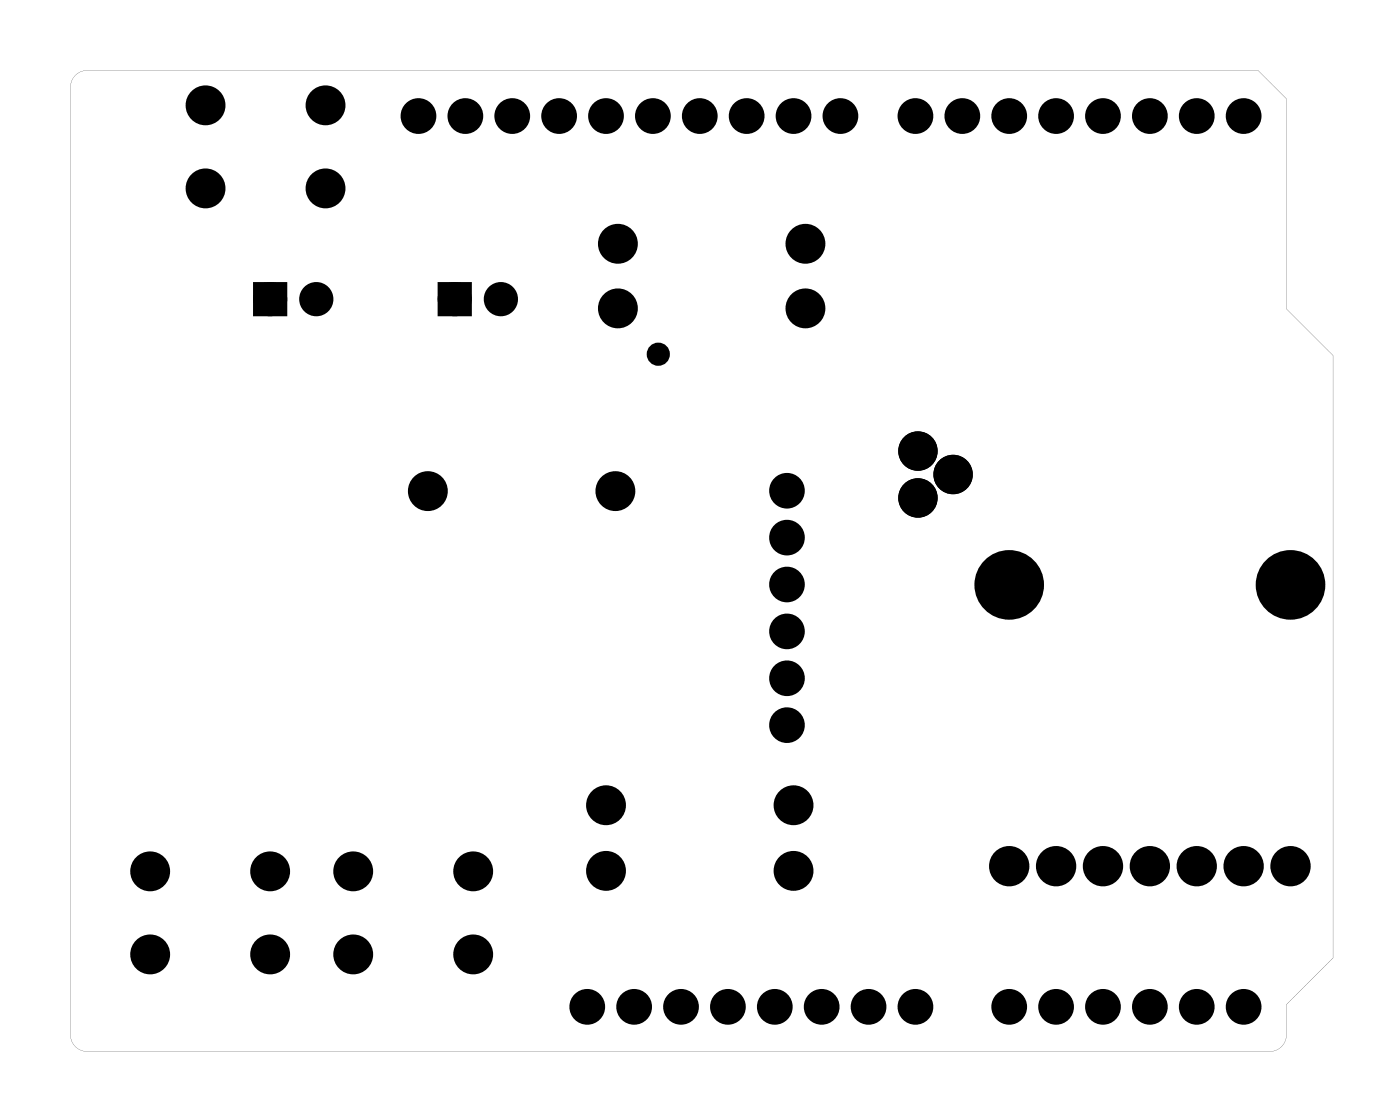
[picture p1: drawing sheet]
<svg xmlns="http://www.w3.org/2000/svg" width="76mm" height="61mm" viewBox="0 0 76 61" stroke-linecap="round" stroke-linejoin="round" font-family="sans-serif">
<g fill="#000">
<path d="M14 15.6h1.2v1.2h-1.2zM24 15.6h1.2v1.2h-1.2z"/>
<path d="M4 4.2l.3-.3 .4-.1h63.5l1.5 1.5v11.4l2.5 2.6v32.6l-2.5 2.5v1.6a.89 .89 0 0 1-1 1h-63.9a.89 .89 0 0 1-1-1v-51.2v-.3zM4 4.2l-.1 .3-.1 .3v51.4a.9 .9 0 0 0 1 .8h64.1a.9 .9 0 0 0 .8-1v-1.6l2.5-2.5v-32.6l-2.5-2.6v-11.4l-1.5-1.5h-63.4a.9 .9 0 0 0-.8 .4z"/>
<circle cx="42.6" cy="31.7" r=".62"/>
<circle cx="42.6" cy="39.3" r=".62"/>
<circle cx="42.6" cy="26.6" r=".62"/>
<circle cx="42.6" cy="29.1" r=".62"/>
<circle cx="42.6" cy="34.2" r=".62"/>
<circle cx="42.6" cy="36.7" r=".62"/>
</g>
<g fill="#000">
<circle cx="11.1" cy="10.2" r=".7"/>
<circle cx="11.1" cy="5.7" r=".7"/>
<circle cx="14.6" cy="16.2" r=".6"/>
<circle cx="17.1" cy="16.2" r=".6"/>
<circle cx="17.6" cy="10.2" r=".7"/>
<circle cx="17.6" cy="5.7" r=".7"/>
<circle cx="22.7" cy="6.3" r=".66"/>
<circle cx="24.6" cy="16.2" r=".6"/>
<circle cx="25.2" cy="6.3" r=".66"/>
<circle cx="27.1" cy="16.2" r=".6"/>
<circle cx="27.8" cy="6.3" r=".66"/>
<circle cx="30.3" cy="6.3" r=".66"/>
<circle cx="32.8" cy="6.3" r=".66"/>
<circle cx="33.5" cy="16.7" r=".7"/>
<circle cx="33.5" cy="13.2" r=".7"/>
<circle cx="35.4" cy="6.3" r=".66"/>
<circle cx="35.7" cy="19.2" r=".35"/>
<circle cx="37.9" cy="6.3" r=".66"/>
<circle cx="40.5" cy="6.3" r=".66"/>
<circle cx="43" cy="6.3" r=".66"/>
<circle cx="43.6" cy="16.7" r=".7"/>
<circle cx="43.6" cy="13.2" r=".7"/>
<circle cx="45.5" cy="6.3" r=".66"/>
<circle cx="49.6" cy="6.3" r=".66"/>
<circle cx="52.1" cy="6.3" r=".66"/>
<circle cx="54.7" cy="6.3" r=".66"/>
<circle cx="57.2" cy="6.3" r=".66"/>
<circle cx="59.8" cy="6.3" r=".66"/>
<circle cx="62.3" cy="6.3" r=".66"/>
<circle cx="64.8" cy="6.3" r=".66"/>
<circle cx="67.4" cy="6.3" r=".66"/>
<circle cx="23.2" cy="26.6" r=".7"/>
<circle cx="33.3" cy="26.6" r=".7"/>
<circle cx="49.7" cy="27" r=".69"/>
<circle cx="49.7" cy="24.4" r=".69"/>
<circle cx="51.6" cy="25.7" r=".69"/>
<circle cx="54.6" cy="31.7" r="1.1"/>
<circle cx="54.7" cy="31.7" r="1.5"/>
<circle cx="69.9" cy="31.7" r="1.1"/>
<circle cx="69.9" cy="31.7" r="1.5"/>
<circle cx="8.1" cy="51.7" r=".7"/>
<circle cx="8.1" cy="47.2" r=".7"/>
<circle cx="14.6" cy="51.7" r=".7"/>
<circle cx="14.6" cy="47.2" r=".7"/>
<circle cx="19.1" cy="51.7" r=".7"/>
<circle cx="19.1" cy="47.2" r=".7"/>
<circle cx="25.6" cy="51.7" r=".7"/>
<circle cx="25.6" cy="47.2" r=".7"/>
<circle cx="31.8" cy="54.5" r=".66"/>
<circle cx="32.8" cy="47.2" r=".7"/>
<circle cx="32.8" cy="43.6" r=".7"/>
<circle cx="34.4" cy="54.5" r=".66"/>
<circle cx="36.9" cy="54.5" r=".66"/>
<circle cx="39.4" cy="54.5" r=".66"/>
<circle cx="42" cy="54.5" r=".66"/>
<circle cx="43" cy="47.2" r=".7"/>
<circle cx="43" cy="43.6" r=".7"/>
<circle cx="44.5" cy="54.5" r=".66"/>
<circle cx="47.1" cy="54.5" r=".66"/>
<circle cx="49.6" cy="54.5" r=".66"/>
<circle cx="54.7" cy="54.5" r=".66"/>
<circle cx="54.7" cy="46.9" r=".73"/>
<circle cx="57.2" cy="54.5" r=".66"/>
<circle cx="57.2" cy="46.9" r=".73"/>
<circle cx="59.8" cy="54.5" r=".66"/>
<circle cx="59.8" cy="46.9" r=".73"/>
<circle cx="62.3" cy="46.9" r=".73"/>
<circle cx="62.3" cy="54.5" r=".66"/>
<circle cx="64.8" cy="54.5" r=".66"/>
<circle cx="64.8" cy="46.9" r=".73"/>
<circle cx="67.4" cy="54.5" r=".66"/>
<circle cx="67.4" cy="46.9" r=".73"/>
<circle cx="69.9" cy="46.9" r=".73"/>
</g>
<g fill="none" stroke="#000" stroke-width=".76" stroke-linecap="butt">
<circle cx="11.1" cy="10.2" r=".7"/>
<circle cx="11.1" cy="5.7" r=".7"/>
<circle cx="17.6" cy="10.2" r=".7"/>
<circle cx="17.6" cy="5.7" r=".7"/>
<circle cx="33.5" cy="16.7" r=".7"/>
<circle cx="33.5" cy="13.2" r=".7"/>
<circle cx="43.6" cy="13.2" r=".7"/>
<circle cx="43.6" cy="16.7" r=".7"/>
<circle cx="23.2" cy="26.6" r=".7"/>
<circle cx="33.3" cy="26.6" r=".7"/>
<circle cx="54.7" cy="31.7" r="1.5"/>
<circle cx="69.9" cy="31.7" r="1.5"/>
<circle cx="8.1" cy="51.7" r=".7"/>
<circle cx="8.1" cy="47.2" r=".7"/>
<circle cx="14.6" cy="51.7" r=".7"/>
<circle cx="14.6" cy="47.2" r=".7"/>
<circle cx="19.1" cy="51.7" r=".7"/>
<circle cx="19.1" cy="47.2" r=".7"/>
<circle cx="25.6" cy="51.7" r=".7"/>
<circle cx="25.6" cy="47.2" r=".7"/>
<circle cx="32.8" cy="43.6" r=".7"/>
<circle cx="32.8" cy="47.2" r=".7"/>
<circle cx="43" cy="43.6" r=".7"/>
<circle cx="43" cy="47.2" r=".7"/>
</g>
<circle cx="35.7" cy="19.2" r=".35" fill="none" stroke="#000" stroke-width=".55"/>
<g fill="none" stroke="#000" stroke-width=".25">
<circle cx="54.6" cy="31.7" r="1.1"/>
<circle cx="69.9" cy="31.7" r="1.1"/>
</g>
<g fill="none" stroke="#000" stroke-width=".65" stroke-linecap="butt">
<path d="M14 15.6h1.2v1.2h-1.2zM24 15.6h1.2v1.2h-1.2z"/>
<circle cx="14.6" cy="16.2" r=".6"/>
<circle cx="17.1" cy="16.2" r=".6"/>
<circle cx="24.6" cy="16.2" r=".6"/>
<circle cx="27.1" cy="16.2" r=".6"/>
</g>
<g fill="none" stroke="#000" stroke-width=".61" stroke-linecap="butt">
<circle cx="22.7" cy="6.3" r=".66"/>
<circle cx="25.2" cy="6.3" r=".66"/>
<circle cx="27.8" cy="6.3" r=".66"/>
<circle cx="30.3" cy="6.3" r=".66"/>
<circle cx="32.8" cy="6.3" r=".66"/>
<circle cx="35.4" cy="6.3" r=".66"/>
<circle cx="37.9" cy="6.3" r=".66"/>
<circle cx="40.5" cy="6.3" r=".66"/>
<circle cx="43" cy="6.3" r=".66"/>
<circle cx="45.5" cy="6.3" r=".66"/>
<circle cx="49.6" cy="6.3" r=".66"/>
<circle cx="52.1" cy="6.3" r=".66"/>
<circle cx="54.7" cy="6.3" r=".66"/>
<circle cx="57.2" cy="6.3" r=".66"/>
<circle cx="59.8" cy="6.3" r=".66"/>
<circle cx="62.3" cy="6.3" r=".66"/>
<circle cx="64.8" cy="6.3" r=".66"/>
<circle cx="67.4" cy="6.3" r=".66"/>
<circle cx="31.8" cy="54.5" r=".66"/>
<circle cx="34.4" cy="54.5" r=".66"/>
<circle cx="36.9" cy="54.5" r=".66"/>
<circle cx="39.4" cy="54.5" r=".66"/>
<circle cx="42" cy="54.5" r=".66"/>
<circle cx="44.5" cy="54.5" r=".66"/>
<circle cx="47.1" cy="54.5" r=".66"/>
<circle cx="49.6" cy="54.5" r=".66"/>
<circle cx="54.7" cy="54.5" r=".66"/>
<circle cx="57.2" cy="54.5" r=".66"/>
<circle cx="59.8" cy="54.5" r=".66"/>
<circle cx="62.3" cy="54.5" r=".66"/>
<circle cx="64.8" cy="54.5" r=".66"/>
<circle cx="67.4" cy="54.5" r=".66"/>
</g>
<g fill="none" stroke="#000" stroke-width=".72" stroke-linecap="butt">
<circle cx="54.7" cy="46.9" r=".73"/>
<circle cx="57.2" cy="46.9" r=".73"/>
<circle cx="59.8" cy="46.9" r=".73"/>
<circle cx="62.3" cy="46.9" r=".73"/>
<circle cx="64.8" cy="46.9" r=".73"/>
<circle cx="67.4" cy="46.9" r=".73"/>
<circle cx="69.9" cy="46.9" r=".73"/>
</g>
<g fill="none" stroke="#000" stroke-width=".74" stroke-linecap="butt">
<circle cx="49.7" cy="24.4" r=".69"/>
<circle cx="49.7" cy="27" r=".69"/>
<circle cx="51.6" cy="25.7" r=".69"/>
</g>
<g fill="none" stroke="#000" stroke-width=".69" stroke-linecap="butt">
<circle cx="42.6" cy="31.7" r=".62"/>
<circle cx="42.6" cy="39.3" r=".62"/>
<circle cx="42.6" cy="26.6" r=".62"/>
<circle cx="42.6" cy="29.1" r=".62"/>
<circle cx="42.6" cy="34.2" r=".62"/>
<circle cx="42.6" cy="36.7" r=".62"/>
</g>
</svg>
